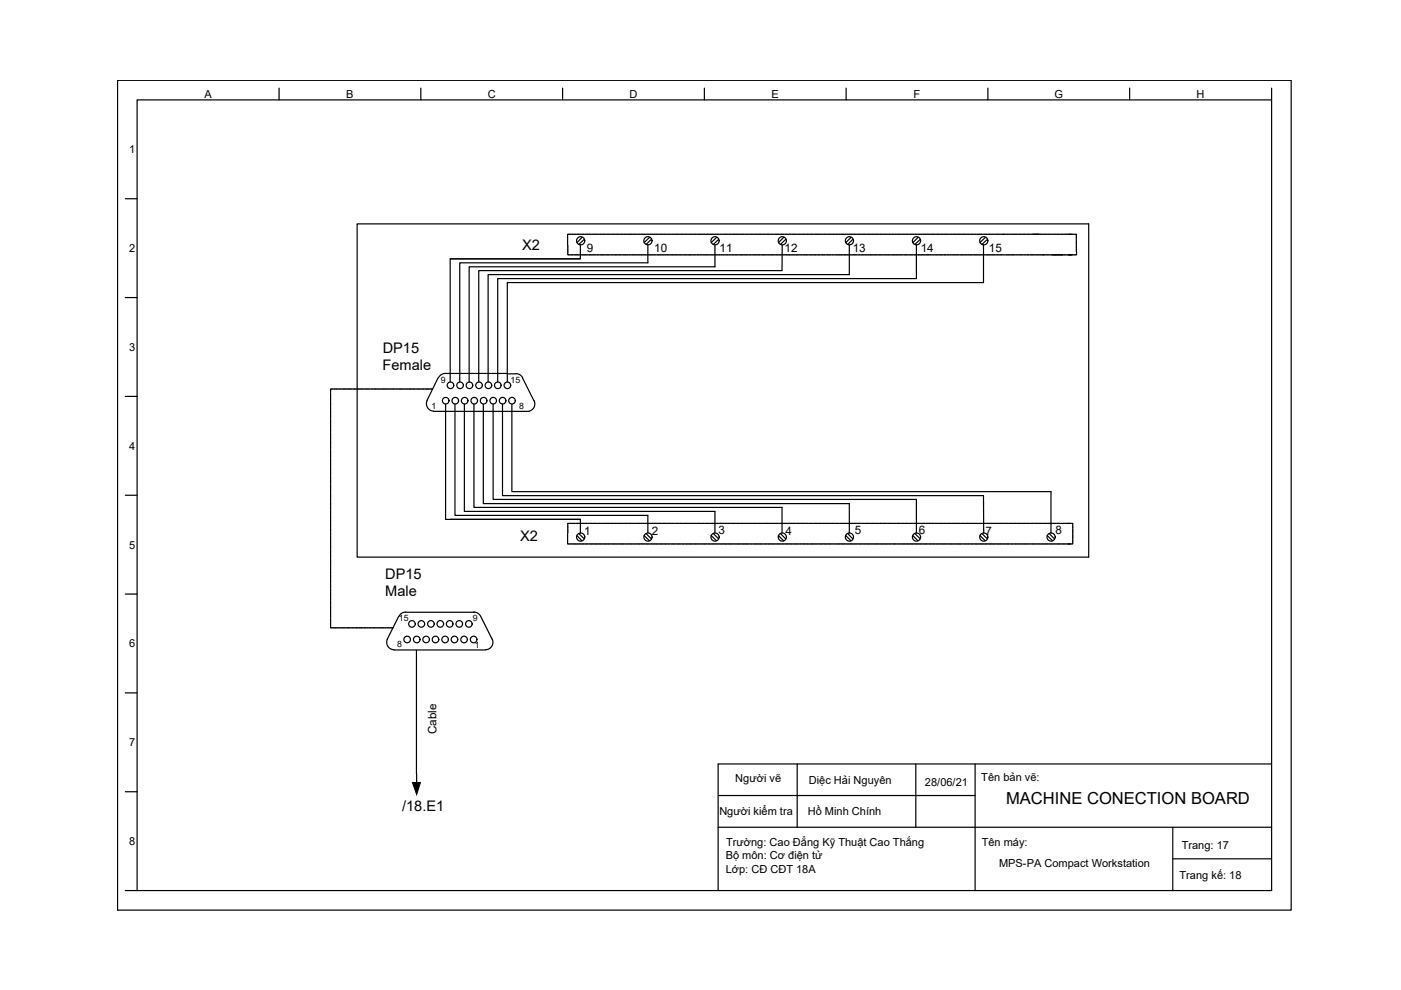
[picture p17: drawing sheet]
<svg xmlns="http://www.w3.org/2000/svg" width="297mm" height="210mm" viewBox="0 0 297 210" stroke-linecap="round" stroke-linejoin="round" font-family="sans-serif">
<defs><g id="words">
<text font-size="3.5" x="213.3" y="170.5">MACHINE CONECTION BOARD</text>
<g font-size="3.1">
<text x="110.7" y="53.1">X2</text>
<text x="81.1" y="74.9">DP15</text>
<text x="81.1" y="78.4">Female</text>
<text x="110.3" y="114.7">X2</text>
<text x="81.7" y="122.8">DP15</text>
<text x="81.7" y="126.3">Male</text>
<text x="85.2" y="171.9">/18.E1</text>
</g>
<g font-size="2.5">
<text x="124.4" y="53.4">9</text>
<text x="138.7" y="53.4">10</text>
<text x="152.6" y="53.4">11</text>
<text x="166.4" y="53.4">12</text>
<text x="180.8" y="53.4">13</text>
<text x="195.2" y="53.4">14</text>
<text x="209.7" y="53.4">15</text>
<text x="123.9" y="113.3">1</text>
<text x="138.2" y="113.3">2</text>
<text x="152.3" y="113.3">3</text>
<text x="166.6" y="113.3">4</text>
<text x="181.3" y="113.3">5</text>
<text x="194.8" y="113.3">6</text>
<text x="208.9" y="113.3">7</text>
<text x="223.8" y="113.3">8</text>
<text x="92.6" y="155.6" transform="rotate(-90 92.6 155.6)">Cable</text>
</g>
<g font-size="2.3">
<text x="43.3" y="20.8">A</text>
<text x="73.4" y="20.8">B</text>
<text x="103.4" y="20.8">C</text>
<text x="133.5" y="20.8">D</text>
<text x="163.6" y="20.8">E</text>
<text x="193.7" y="20.8">F</text>
<text x="223.6" y="20.8">G</text>
<text x="253.7" y="20.8">H</text>
<text x="27.4" y="32.5">1</text>
<text x="27.4" y="53.5">2</text>
<text x="27.4" y="74.4">3</text>
<text x="27.4" y="95.3">4</text>
<text x="27.4" y="116.3">5</text>
<text x="27.4" y="137.3">6</text>
<text x="27.4" y="158.2">7</text>
<text x="155.9" y="165.8">Người vẽ</text>
<text x="171.5" y="166.2">Diệc Hải Nguyên</text>
<text x="196.1" y="166.6">28/06/21</text>
<text x="208.1" y="165.5">Tên bản vẽ:</text>
<text x="152.5" y="172.9">Người kiểm tra</text>
<text x="171.3" y="172.9">Hồ Minh Chính</text>
<text x="27.4" y="179.2">8</text>
<text x="154" y="179.3">Trường: Cao Đẳng Kỹ Thuật Cao Thắng</text>
<text x="208.1" y="179.5">Tên máy:</text>
<text x="153.9" y="182.2">Bộ môn: Cơ điện tử</text>
<text x="153.9" y="185.1">Lớp: CĐ CĐT 18A</text>
<text x="211.8" y="183.8">MPS-PA Compact Workstation</text>
<text x="250.6" y="180.1">Trang: 17</text>
<text x="250.1" y="186.3">Trang kế: 18</text>
</g>
<g font-size="1.9">
<text x="93.5" y="81.3">9</text>
<text x="108.2" y="81.2">15</text>
<text x="91.5" y="86.8">1</text>
<text x="110.1" y="86.6">8</text>
<text x="84.6" y="131.7">15</text>
<text x="100.2" y="131.7">9</text>
<text x="84.2" y="137.2">8</text>
<text x="100.7" y="137.4">1</text>
</g>
</g></defs>
<!-- layer: 0 -->
<g fill="none" stroke="#000" stroke-width=".25">
<path d="M24.9 17h248.9v176h-248.9zM59.2 18.7v2.5M89.2 18.7v2.5M119.3 18.7v2.5M149.3 18.7v2.5M179.4 18.7v2.5M209.5 18.7v2.5M239.5 18.7v2.5M269.6 18.7v2.5M26.6 42.1h2.5M137.4 51.9v3.8M151.6 51.9v4.7"/>
<path d="M165.8 51.9v5.5M230.8 47.5v70.6M26.6 63.1h2.5M107.6 79.3h1.8M26.6 84h2.5M92 87.2h20.2M26.6 105h2.5M180.1 106.8v6.2M194.3 105.9v7.1M208.5 105.1l.1 7.9M26.6 126h2.5M83.6 137.8h19.3"/>
<path d="M86 129.8h14.6M26.6 146.9h2.5M26.6 167.9h2.5M152.3 175.4h117.3M152.3 168.7h54.4M169 162v13.4M194.2 162v13.4M206.7 162v26.8M248.7 175.4v13.4M269.6 162h-117.3v26.8M26.6 188.8h243v-167.6h-240.5v167.6M248.7 182.1h20.9"/>
</g>
<!-- layer: PDF31_Device Layer -->
<path d="M87.4 165.9h1.7l-.8 2.6z" fill="#000" stroke="#000" stroke-width=".21"/>
<!-- layer: PDF31_Main Layer -->
<g fill="none" stroke="#000" stroke-width=".25">
<path d="M95.4 54.9h27.6M120.3 51.9l.1 .1M120.3 50v.7M120.3 50.8v.1M120.3 50.9v.1M120.3 51.1v.6M120.3 51.7v.1M120.4 53.8v.2h.4M120.4 52v.6M120.4 52.7v.1M120.4 52.8v.9M120.9 54h.1"/>
<path d="M121 54h.4M121.1 49.7h-.8v.2M121.2 49.7h.2M121.5 54h.2M121.5 49.7h.2M121.8 49.7h.2M121.8 54h.9M122.1 49.7h.1M122.3 49.7h.5M122.8 54h.1M122.9 54h.3M122.9 49.7h.2"/>
<path d="M123 51.9v3h-27.6v26.1M123.2 54h.3M123.2 49.7h.3M123.5 54h.3M123.5 49.7h.3M123.9 54h.5M123.9 49.7h.1M124 49.7h.1M124.1 49.7h.6M124.5 54h.1M124.7 54h.1M124.8 54h.7"/>
<path d="M124.8 49.7h.1M125 49.7h.2M125.3 49.7h.2M125.5 49.7h.3M125.6 54h.7M125.9 49.7h.7M126.4 54h.1M126.5 54h.4M126.7 49.7h.2M127 54h.2M127 49.7h.5M127.3 54h.9"/>
<path d="M127.6 49.7h.1M127.8 49.7h.5M128.3 54h.1M128.4 54h.9M128.4 49.7h.1M128.6 49.7h.1M128.7 49.7h.3M129 49.7h.3M129.4 54h.2M129.4 49.7h.2M129.7 54h.2M129.7 49.7h.5"/>
<path d="M130 54h.1M130.2 54h.1M130.3 54h.5M130.3 49.7h.1M130.5 49.7h.8M130.9 54h.1M131.1 54h.7M131.4 49.7h.7M131.9 54h.1M132 54h.7M132.2 49.7h.1M132.3 49.7h.4"/>
<path d="M132.8 49.7h.2M132.8 54h.3M133.1 54h.3M133.1 49.7h.9M133.4 54h.3M133.8 54h.1M133.9 54h.7M134.1 49.7h.1M134.2 49.7h.6M134.7 54h.1M134.9 54h.2M134.9 49.7h.2"/>
<path d="M135.2 54h.5M135.2 49.7h.5M135.8 54h.5M135.8 49.7h.1M136 49.7h.8M136.4 54h.1M136.6 54h.2M136.9 54h.2M136.9 49.7h.2M137.2 54h.2M137.2 49.7h.4M137.4 55.7h-39.9v25.3"/>
<path d="M137.5 54h.1M137.7 54h.5M137.7 49.7h.1M137.8 49.7h.7M138.3 54h.1M138.5 54h.4M138.6 49.7h.3M138.9 54h.3M138.9 49.7h.3M139.2 49.7h.3M139.3 54h.8M139.6 49.7h.1"/>
<path d="M139.7 49.7h.6M140.2 54h.1M140.4 54h.2M140.4 49.7h.2M140.7 54h.5M140.7 49.7h.5M141.3 54h.5M141.3 49.7h.1M141.5 49.7h.1M141.6 49.7h.5M141.9 54h.1M142.1 54h.1"/>
<path d="M142.2 54h.7M142.2 49.7h.1M142.4 49.7h.2M142.7 49.7h.2M143 49.7h.2M143 54h.7M143.3 49.7h.7M143.8 54h.1M144 54h.7M144.1 49.7h.1M144.3 49.7h.7M144.8 54h.8"/>
<path d="M145.1 49.7h.1M145.2 49.7h.6M145.7 54h.1M145.9 54h.8M145.9 49.7h.1M146 49.7h.1M146.2 49.7h.2M146.5 49.7h.2M146.8 54h.3M146.8 49.7h.2M147.1 54h.4M147.1 49.7h.5"/>
<path d="M147.6 54h.1M147.7 54h.6M147.7 49.7h.1M147.9 49.7h.8M148.4 54h.1M148.5 54h.3M148.8 54h.6M148.8 49.7h.7M149.5 54h.7M149.6 49.7h.1M149.8 49.7h.4M150.2 49.7h.3"/>
<path d="M150.3 54h.2M150.6 54h.2M150.6 49.7h.8M150.9 54h.2M151.2 54h.1M151.4 54h.6M151.5 49.7h.1M151.6 56.6h-52.1v24.4M151.7 49.7h.5M152.1 54h.1M152.3 54h.3M152.3 49.7h.2"/>
<path d="M152.6 54h.3M152.6 49.7h.3M152.9 54h.2M152.9 49.7h.2M153.2 54h.6M153.2 49.7h.1M153.4 49.7h.1M153.5 49.7h.7M153.9 54h.1M154 54h.3M154.3 54h.3M154.3 49.7h.3"/>
<path d="M154.6 54h.3M154.6 49.7h.5M155 54h.1M155.1 54h.6M155.1 49.7h.1M155.3 49.7h.7M155.8 54h.1M155.9 54h.4M156.1 49.7h.2M156.4 54h.2M156.4 49.7h.2M156.7 49.7h.2"/>
<path d="M156.7 54h.9M157 49.7h.1M157.2 49.7h.5M157.6 54h.1M157.8 54h.9M157.8 49.7h.1M157.9 49.7h.1M158.1 49.7h.6M158.7 54h.6M158.7 49.7h.1M158.9 49.7h.1M159 49.7h.6"/>
<path d="M159.4 54h.1M159.5 54h.1M159.7 54h.7M159.7 49.7h.1M159.8 49.7h.3M160.1 49.7h.3M160.4 49.7h.3M160.5 54h.7M160.8 49.7h.7M161.3 54h.1M161.4 54h.7M161.6 49.7h.1"/>
<path d="M161.7 49.7h.7M162.2 54h.3M162.5 54h.6M162.5 49.7h.7M163.1 54h.1M163.3 54h.9M163.3 49.7h.1M163.4 49.7h.1M163.6 49.7h.3M163.9 49.7h.3M164.2 54h.3M164.2 49.7h.3"/>
<path d="M164.5 54h.5M164.5 49.7h.6M165 54h.1M165.2 54h.5M165.2 49.7h.1M165.3 49.7h.9M165.8 57.4h-64.3v23.6M165.8 54h.1M166 54h.2M166.3 54h.5M166.3 49.7h.7M166.9 54h.7"/>
<path d="M167.1 49.7h.1M167.2 49.7h.4M167.7 49.7h.2M167.7 54h.3M168 54h.3M168 49.7h.9M168.3 54h.3M168.6 54h.1M168.8 54h.7M168.9 49.7h.1M169.1 49.7h.6M169.6 54h.1"/>
<path d="M169.7 54h.3M169.7 49.7h.3M170 54h.3M170 49.7h.3M170.3 54h.3M170.3 49.7h.3M170.7 54h.5M170.7 49.7h.1M170.8 49.7h.1M171 49.7h.5M171.3 54h.1M171.5 54h.1"/>
<path d="M171.6 54h.7M171.6 49.7h.1M171.8 49.7h.7M172.4 54h.1M172.6 54h.5M172.6 49.7h.1M172.7 49.7h.7M173.2 54h.1M173.3 54h.5M173.5 49.7h.3M173.8 54h.3M173.8 49.7h.3"/>
<path d="M174.1 49.7h.3M174.1 54h.9M174.4 49.7h.1M174.6 49.7h.6M175.1 54h.1M175.2 54h.9M175.2 49.7h.1M175.4 49.7h.1M175.5 49.7h.6M176.2 54h.5M176.2 49.7h.2M176.5 49.7h.5"/>
<path d="M176.8 54h.1M177 54h.1M177.1 54h.7M177.1 49.7h.1M177.3 49.7h.2M177.6 49.7h.2M177.9 49.7h.2M177.9 54h.7M178.2 49.7h.7M178.7 54h.1M178.8 54h.8M179 49.7h.1"/>
<path d="M179.1 49.7h.8M179.6 54h.3M179.9 54h.6M179.9 49.7h.9M180.1 58.2h-76.6v22.8M180.6 54h.1M180.7 54h.9M180.9 49.7h.1M181 49.7h.3M181.3 49.7h.3M181.7 54h.2M181.7 49.7h.2"/>
<path d="M182 54h.4M182 49.7h.5M182.5 54h.1M182.6 54h.6M182.6 49.7h.1M182.8 49.7h.8M183.2 54h.1M183.4 54h.3M183.7 54h.3M183.7 49.7h.3M184 54h.3M184 49.7h.4"/>
<path d="M184.3 54h.8M184.5 49.7h.1M184.6 49.7h.8M185.2 54h.1M185.3 54h.7M185.4 49.7h.9M186.1 54h.1M186.3 54h.6M186.4 49.7h.1M186.5 49.7h.6M187 54h.1M187.2 54h.2"/>
<path d="M187.2 49.7h.2M187.5 54h.2M187.5 49.7h.2M187.8 54h.2M187.8 49.7h.2M188.1 54h.6M188.1 49.7h.1M188.3 49.7h.1M188.4 49.7h.6M188.8 54h.1M188.9 54h.1M189 54h.8"/>
<path d="M189 49.7h.1M189.2 49.7h.6M189.8 49.7h.3M189.9 54h.7M190.1 49.7h.8M190.7 54h.1M190.8 54h.4M191 49.7h.2M191.2 54h.3M191.2 49.7h.3M191.5 49.7h.3M191.6 54h.8"/>
<path d="M191.9 49.7h.1M192.1 49.7h.5M192.5 54h.1M192.7 54h.8M192.7 49.7h.1M192.8 49.7h.1M193 49.7h.5M193.6 54h.6M193.6 49.7h.2M193.9 49.7h.6M194.3 54h.1M194.3 59.1h-88.8v21.9"/>
<path d="M194.4 54h.1M194.5 54h.8M194.5 49.7h.1M194.7 49.7h.3M195 49.7h.3M195.3 49.7h.3M195.4 54h.7M195.7 49.7h.7M196.2 54h.1M196.3 54h.7M196.5 49.7h.1M196.6 49.7h.4"/>
<path d="M197 49.7h.3M197.1 54h.2M197.4 54h.2M197.4 49.7h.8M197.7 54h.2M198 54h.1M198.2 54h.7M198.3 49.7h.1M198.5 49.7h.5M199 54h.1M199.1 54h.7M199.1 49.7h.2"/>
<path d="M199.4 49.7h.6M199.9 54h.1M200.1 54h.5M200.1 49.7h.1M200.2 49.7h.9M200.7 54h.1M200.9 54h.2M201.2 54h.2M201.2 49.7h.2M201.5 54h.2M201.5 49.7h.4M201.8 54h.1"/>
<path d="M202 54h.5M202 49.7h.1M202.1 49.7h.7M202.6 54h.1M202.7 54h.7M202.9 49.7h.5M203.5 49.7h.2M203.5 54h.9M203.8 49.7h.1M204 49.7h.5M204.5 54h.1M204.6 54h.3"/>
<path d="M204.6 49.7h.2M204.9 54h.3M204.9 49.7h.3M205.2 54h.3M205.2 49.7h.3M205.6 54h.5M205.6 49.7h.1M205.7 49.7h.1M205.9 49.7h.5M206.2 54h.1M206.4 54h.1M206.5 54h.7"/>
<path d="M206.5 49.7h.1M206.7 49.7h.5M207.2 49.7h.3M207.3 54h.7M207.6 49.7h.7M208.1 54h.1M208.2 54h.4M208.4 49.7h.1M208.5 59.9h-100.9v21.1M208.5 49.7h.1M208.7 54h.2M208.7 49.7h.2"/>
<path d="M209 49.7h.2M209 54h.9M209.3 49.7h.1M209.5 49.7h.5M210 54h.1M210.1 54h.9M210.1 49.7h.1M210.3 49.7h.1M210.4 49.7h.3M210.7 49.7h.3M211.1 54h.5M211.1 49.7h.2"/>
<path d="M211.4 49.7h.5M211.7 54h.1M211.9 54h.1M212 54h.5M212 49.7h.1M212.2 49.7h.7M212.6 54h.1M212.8 54h.1M212.9 54h.3M213 49.7h.1M213.1 49.7h.1M213.3 54h.8"/>
<path d="M213.3 49.7h.5M213.9 49.7h.1M214.1 49.7h.2M214.2 54h.1M214.4 49.7h.2M214.4 54h.8M214.7 49.7h.2M215 49.7h.7M215.3 54h.5M215.8 49.7h.3M215.9 54h.1M216.1 49.7h.3"/>
<path d="M216.1 54h.1M216.2 54h.6M216.4 49.7h.2M216.7 49.7h.1M216.9 54h.1M216.9 49.7h.6M217 54h.1M217.2 54h.3M217.5 54h.1M217.5 49.7h.1M217.7 54h.4M217.7 49.7h.1"/>
<path d="M217.8 49.7h.3M218.1 54h.3M218.1 49.7h.3M218.5 54h.8M218.5 49.7h.2M218.8 49.7h.9M219.4 54h.1M219.6 54h.5M219.6 49.7h1.4M220.2 54h.2M220.5 54h.6M221.1 49.7h.1"/>
<path d="M221.1 54h.3M221.2 49.7h.7M221.5 54h.1M221.7 54h.7M222 49.7h.1M222.2 49.7h.7M222.4 54h.1M222.6 54h2.2M223 49.7h.2M223.3 49.7h.2M223.5 49.7h.3M223.9 49.7h.1"/>
<path d="M224.1 49.7h.5M224.6 54h.3M224.7 49.7h.1M224.8 49.7h.1M224.9 54h.2M224.9 54h.5M225 49.7h.2M225.3 49.7h.2M225.5 54h.5M225.6 49.7h1M226.1 54h.1M226.3 54h1.1"/>
<path d="M226.6 54h.3M226.6 49.7h1M227.5 54h.1M227.7 54h.3M227.7 49.7h.1M227.8 49.7h.1M228 49.7h.1M228.1 49.7h.1v.2M228.2 52v.6M228.2 50v.7M228.2 50.8v.1M228.2 50.9v.1"/>
<path d="M228.2 51.1v.6M228.2 51.7v.3M228.2 52.7v.1M228.2 52.8v.4M228.2 53.3v.1M228.2 53.8v.2h-.1M228.2 53.4v.3M94.3 79.2h13.3M94.4 79.2l-1 .3-.4 .6M109.4 79.2l1 .4 .4 .5M70.1 86.2v.3M70.1 88v.5"/>
<path d="M70.1 90v.3M70.1 92v.3M70.1 93.5v.5M70.1 95.8v.3M70.1 97.3v.5M70.1 83.3h.1M70.1 83.4v.7M70.1 84.2v.9M70.1 85.1v.1M70.1 85.3v.9M70.1 86.5v.3M70.1 86.9v.1"/>
<path d="M70.1 87.1h.1M70.1 87.2v.5M70.1 87.8v.1M70.1 88.6v.1M70.1 88.8h.1M70.1 88.9v.7M70.1 89.7v.3M70.1 90.3v.3M70.1 90.6v.1M70.1 90.8v.7M70.1 91.6v.1M70.1 91.8v.2"/>
<path d="M70.1 92.3v.3M70.1 92.7v.5M70.1 93.3v.1M70.1 94.1v.2M70.1 94.4v.1M70.1 94.6v.5M70.1 95.2v.1M70.1 95.3v.5M70.1 96.2v.8M70.1 97.1v.1M70.1 97.8v.3M70.1 98.2v.7"/>
<path d="M70.1 99h.1M70.1 99.1v.7M70.1 99.9v.7M70.2 82.5h-.1v.7M70.3 82.5h.2M70.6 82.5h.2M70.9 82.5h.7M71.7 82.5h.1M71.8 82.5h.1M72 82.5h.2M72.3 82.5h.2M72.6 82.5h.9"/>
<path d="M73.6 82.5h.1M73.7 82.5h.9M74.7 82.5h.2M75 82.5h.4M75.5 82.5h.1M75.6 82.5h.7M76.4 82.5h.7M77.2 82.5h.1M77.3 82.5h.1M77.5 82.5h.5M78.1 82.5h.2M78.4 82.5h.3"/>
<path d="M78.7 82.5h.3M79.1 82.5h.1M79.2 82.5h.7M80 82.5h.1M80.2 82.5h.2M80.5 82.5h.2M80.8 82.5h.2M81.1 82.5h.7M81.9 82.5h.3M82.2 82.5h.5M82.8 82.5h.1M83 82.5h.6"/>
<path d="M83.6 82.5h.1M83.8 82.5h.1M83.9 82.5h.3M84.2 82.5h.3M84.6 82.5h.8M85.5 82.5h.1M85.7 82.5h.2M86 82.5h.5M86.6 82.5h.7M87.4 82.5h.1M87.5 82.5h.5M88 82.5h.3"/>
<path d="M88.3 82.5h.8M89.1 82.5h.1M89.3 82.5h.1M89.4 82.5h.6M90.1 82.5h.8M90.6 84.9a1.59 1.59 0 0 0 1.4 2.3M91 82.5h.1M91.2 82.5h.5M92.9 80.1l-2.4 4.8M96.5 85.7v23.6h40.9M98.5 85.7v22.7h53.1M100.5 85.7v21.9h65.3"/>
<path d="M102.5 85.7v21.1h77.6M104.5 85.7v20.2h89.8M106.5 85.7v19.4h102M108.5 85.7v18.5h114.3M110.8 80.1l2.4 4.8M113.2 84.9a1.59 1.59 0 0 1-1 2.3M70.1 103.7v.2M70.1 105.7v.3M70.1 107.5v.2M70.1 109.5v.2M70.1 110.9v.6M70.1 113.3v.2"/>
<path d="M70.1 114.7v.5M70.1 117v.3M70.1 119.1v.2M70.1 100.7v.1M70.1 100.9h.1M70.1 101v.6M70.1 101.7v.8M70.1 102.6v.1M70.1 102.8v.8M70.1 104v.4M70.1 104.5h.1M70.1 104.6v.7"/>
<path d="M70.1 105.4v.3M70.1 106v.1M70.1 106.2v.1M70.1 106.4h.1M70.1 106.5v.6M70.1 107.2v.2M70.1 107.8v.2M70.1 108.1v.1M70.1 108.3v.6M70.1 109v.1M70.1 109.2v.2M70.1 109.8v.2"/>
<path d="M70.1 110.1v.7M70.1 111.5v.3M70.1 111.9h.1M70.1 112v.6M70.1 112.7h.1M70.1 112.8v.1M70.1 113v.2M70.1 113.6v.2M70.1 113.9v.5M70.1 114.5v.1M70.1 115.3v.2M70.1 115.6v.7"/>
<path d="M70.1 116.4v.1M70.1 116.6v.4M70.1 117.4v.8M70.1 118.3v.1M70.1 118.5v.5M70.1 119.3v.7M94.5 110.1h28.5h-27.6M120.3 114.3v.7M120.3 115.2l.1 .1M120.3 113.2v.1M120.3 113.3v.9M120.3 115.1h.1"/>
<path d="M120.4 111.9v.3M120.4 111.1v.1M120.4 111.3v.1M120.4 111.4v.1M120.4 111.6v.3M120.4 112.2v.8M120.4 113l-.1 .1M120.5 111l-.1 .1M120.5 111h.6M120.5 115.3h.3M120.8 115.3h.3M121.1 115.3h.3"/>
<path d="M121.1 111h.3M121.4 111h.5M121.4 115.3h.8M121.9 111h.1M122.1 111h.4M122.2 115.3h.3M122.5 111h.3M122.5 115.3h.6M122.9 111h.8M123.2 115.3h.1M123.3 115.3h.6M123.8 111h.1"/>
<path d="M124 111h.5M124 115.3h.1M124.1 115.3h.4M124.6 115.3h.2M124.6 111h.2M124.9 111h.3M124.9 115.3h.9M125.2 111h.3M125.5 111h.1M125.7 111h.1M125.8 111h.6M125.8 115.3h.1"/>
<path d="M126 115.3h.9M126.5 111h.1M126.6 111h.3M126.9 111h.5M126.9 115.3h.8M127.5 111h.1M127.6 111h.7M127.7 115.3h.1M127.9 115.3h.7M128.4 111h.2M128.7 111h.2M128.7 115.3h.7"/>
<path d="M129 111h.2M129.3 111h.1M129.5 111h.5M129.5 115.3h.1M129.6 115.3h.1M129.8 115.3h.5M130.1 111h.1M130.2 111h.1M130.4 111h.3M130.4 115.3h.3M130.7 111h.3M130.7 115.3h.3"/>
<path d="M131 115.3h.3M131 111h.1M131.2 111h.1M131.3 111h.6M131.3 115.3h.1M131.5 115.3h.9M132 111h.1M132.2 111h.2M132.4 111h.6M132.4 115.3h.8M133.1 111h.7M133.3 115.3h.1"/>
<path d="M133.4 115.3h.5M133.9 111h.1M134 111h.4M134 115.3h.1M134.2 115.3h.2M134.5 111h.2M134.5 115.3h.2M134.8 115.3h.2M134.8 111h.9M135.1 115.3h.1M135.3 115.3h.5M135.7 111h.1"/>
<path d="M135.9 111h.3M135.9 115.3h.3M136.2 111h.3M136.2 115.3h.6M136.6 111h.2M136.8 111h.6M136.8 115.3h.1M137 115.3h.7M137.5 111h.1M137.7 111h.8M137.8 115.3h.1M138 115.3h.2"/>
<path d="M138.2 115.3h.3M138.5 115.3h.3M138.6 111h.2M138.9 111h.4M138.9 115.3h.7M139.4 111h.1M139.5 111h.7M139.7 115.3h.1M139.8 115.3h.7M140.3 111h.9M140.6 115.3h.1M140.8 115.3h.5"/>
<path d="M141.3 111h.1M141.4 111h.6M141.4 115.3h.1M141.5 115.3h.1M141.7 115.3h.3M142 115.3h.3M142.1 111h.2M142.4 111h.2M142.4 115.3h.8M142.6 111h.3M143 111h.1M143.2 111h.1"/>
<path d="M143.3 111h.5M143.3 115.3h.1M143.5 115.3h.8M143.9 111h.1M144.1 111h.2M144.4 111h.2M144.4 115.3h.2M144.7 111h.1M144.7 115.3h.4M144.9 111h.1M145 111h.7M145.2 115.3h.1"/>
<path d="M145.3 115.3h.7M145.8 111h.3M146.1 111h.6M146.1 115.3h.7M146.8 111h.1M146.9 111h.6M146.9 115.3h.1M147.1 115.3h.1M147.2 115.3h.6M147.6 111h.1M147.7 111h.1M147.9 111h.2"/>
<path d="M147.9 115.3h.2M148.2 111h.2M148.2 115.3h.2M148.4 115.3h.3M148.5 111h.2M148.8 111h.5M148.8 115.3h.1M149 115.3h.8M149.4 111h.1M149.6 111h.2M149.9 111h.5M149.9 115.3h.7"/>
<path d="M150.5 111h.7M150.7 115.3h.1M150.8 115.3h.6M151.3 111h.1M151.5 111h.4M151.5 115.3h.1M151.6 115.3h.3M151.9 111h.3M151.9 115.3h.3M152.2 115.3h.3M152.3 111h.8M152.6 115.3h.1"/>
<path d="M152.7 115.3h.6M153.2 111h.1M153.4 111h.5M153.4 115.3h.1M153.5 115.3h.7M154 111h.2M154.3 111h.5M154.3 115.3h.1M154.5 115.3h.6M154.9 111h.1M155.1 111h.8M155.2 115.3h.1"/>
<path d="M155.4 115.3h.2M155.7 115.3h.2M156 115.3h.2M156 111h.3M156.3 111h.4M156.3 115.3h.7M156.8 111h.1M157 111h.7M157.1 115.3h.1M157.3 115.3h.7M157.8 111h.2M158.1 111h.2"/>
<path d="M158.1 115.3h.7M158.4 111h.2M158.7 111h.1M158.9 111h.5M158.9 115.3h.1M159 115.3h.1M159.2 115.3h.5M159.5 111h.2M159.8 111h.5M159.8 115.3h.8M160.4 111h.1M160.6 111h.1"/>
<path d="M160.7 111h.6M160.7 115.3h.1M160.9 115.3h.8M161.4 111h.1M161.5 111h.3M161.8 111h.3M161.8 115.3h.3M162.1 111h.3M162.1 115.3h.4M162.5 111h.7M162.6 115.3h.1M162.8 115.3h.7"/>
<path d="M163.3 111h.2M163.6 111h.5M163.6 115.3h.7M164.2 111h.1M164.4 111h.5M164.4 115.3h.1M164.5 115.3h.1M164.7 115.3h.5M165 111h.1M165.1 111h.1M165.3 111h.3M165.3 115.3h.3"/>
<path d="M165.6 111h.2M165.6 115.3h.2M165.9 115.3h.2M165.9 111h.2M166.2 111h.6M166.2 115.3h.1M166.4 115.3h.7M166.9 111h.1M167 111h.9M167.2 115.3h.1M167.3 115.3h.7M168 111h.7"/>
<path d="M168.1 115.3h.1M168.3 115.3h.7M168.8 111h.1M168.9 111h.4M169.1 115.3h.2M169.4 111h.2M169.4 115.3h.2M169.7 115.3h.2M169.7 111h.8M170 115.3h.1M170.2 115.3h.5M170.6 111h.1"/>
<path d="M170.8 111h.6M170.8 115.3h.1M170.9 115.3h.5M171.4 115.3h.2M171.4 111h.2M171.7 111h.3M171.7 115.3h.9M172 111h.3M172.4 111h.1M172.5 111h.9M172.7 115.3h.1M172.8 115.3h.3"/>
<path d="M173.1 115.3h.3M173.4 115.3h.3M173.5 111h.2M173.8 111h.4M173.8 115.3h.7M174.3 111h.1M174.4 111h.7M174.6 115.3h.1M174.7 115.3h.7M175.2 111h.3M175.5 111h.3M175.5 115.3h.7"/>
<path d="M175.8 111h.3M176.1 111h.1M176.3 111h.6M176.3 115.3h.1M176.4 115.3h.1M176.6 115.3h.6M176.9 111h.3M177.2 111h.6M177.2 115.3h.9M177.9 111h.1M178 111h.1M178.2 111h.5"/>
<path d="M178.2 115.3h.1M178.3 115.3h.9M178.8 111h.1M179 111h.2M179.3 111h.2M179.3 115.3h.2M179.6 111h.2M179.6 115.3h.4M179.9 111h.7M180.1 115.3h.1M180.2 115.3h.5M180.7 111h.1"/>
<path d="M180.8 111h.8M180.8 115.3h.1M181 115.3h.7M181.6 111h.1M181.8 111h.6M181.8 115.3h.1M181.9 115.3h.1M182.1 115.3h.6M182.4 111h.1M182.6 111h.1M182.7 111h.3M182.7 115.3h.3"/>
<path d="M183 111h.3M183 115.3h.3M183.3 115.3h.3M183.4 111h.2M183.7 111h.5M183.7 115.3h.1M183.8 115.3h.7M184.3 111h.1M184.5 111h.8M184.6 115.3h.1M184.8 115.3h.2M185.1 115.3h.2"/>
<path d="M185.4 115.3h.2M185.4 111h.7M185.7 115.3h.7M186.2 111h.1M186.3 111h.5M186.5 115.3h.3M186.8 111h.3M186.8 115.3h.3M187.1 115.3h.3M187.1 111h.9M187.4 115.3h.1M187.6 115.3h.6"/>
<path d="M188.1 111h.1M188.2 111h.6M188.2 115.3h.1M188.4 115.3h.4M188.8 115.3h.3M188.9 111h.2M189.2 111h.2M189.2 115.3h.8M189.5 111h.2M189.8 111h.1M190 111h.1M190.1 111h.7"/>
<path d="M190.1 115.3h.1M190.3 115.3h.5M190.9 115.3h.2M190.9 111h.7M191.2 115.3h.7M191.7 111h.1M191.8 111h.8M192 115.3h.1M192.1 115.3h.8M192.6 111h.3M192.9 111h.3M192.9 115.3h.8"/>
<path d="M193.2 111h.3M193.6 111h.1M193.7 111h.6M193.7 115.3h.1M193.9 115.3h.1M194 115.3h.6M194.4 111h.1M194.5 111h.1M194.7 111h.5M194.7 115.3h.8M195.3 111h.1M195.5 111h.1"/>
<path d="M195.6 111h.6M195.6 115.3h.1M195.8 115.3h.8M196.2 111h.1M196.4 111h.3M196.7 111h.3M196.7 115.3h.3M197 111h.3M197 115.3h.4M197.3 111h.8M197.5 115.3h.1M197.6 115.3h.6"/>
<path d="M198.1 111h.1M198.3 111h.7M198.3 115.3h.1M198.4 115.3h.6M199 115.3h.3M199.1 111h.7M199.4 115.3h.1M199.5 115.3h.6M199.9 111h.1M200 111h.1M200.2 111h.2M200.2 115.3h.2"/>
<path d="M200.5 111h.2M200.5 115.3h.2M200.8 115.3h.2M200.8 111h.2M201.1 111h.6M201.1 115.3h.1M201.3 115.3h.7M201.7 111h.1M201.9 111h.9M202 115.3h.1M202.2 115.3h.3M202.5 115.3h.3"/>
<path d="M202.8 115.3h.3M202.8 111h.3M203.1 111h.5M203.1 115.3h.8M203.7 111h.1M203.8 111h.7M203.9 115.3h.1M204.1 115.3h.4M204.5 115.3h.3M204.6 111h.8M204.9 115.3h.1M205 115.3h.6"/>
<path d="M205.5 111h.1M205.7 111h.5M205.7 115.3h.1M205.8 115.3h.4M206.3 115.3h.2M206.3 111h.2M206.6 111h.3M206.6 115.3h.9M206.9 111h.3M207.2 111h.1M207.4 111h.1M207.5 111h.6"/>
<path d="M207.5 115.3h.1M207.7 115.3h.9M208.2 111h.1M208.4 111h.7M208.6 115.3h.8M209.2 111h.1M209.3 111h.7M209.5 115.3h.1M209.6 115.3h.7M210.1 111h.2M210.4 111h.2M210.4 115.3h.7"/>
<path d="M210.7 111h.2M211 111h.1M211.2 111h.5M211.2 115.3h.1M211.3 115.3h.1M211.5 115.3h.5M211.8 111h.1M211.9 111h.1M212.1 111h.6M212.1 115.3h.6M212.7 115.3h.3M212.8 111h.2"/>
<path d="M213 111h.6M213 115.3h.1M213.2 115.3h.9M213.7 111h.1M213.9 111h.2M214.2 111h.2M214.2 115.3h.2M214.4 111h.3M214.4 115.3h.5M214.8 111h.7M215 115.3h.1M215.1 115.3h.5"/>
<path d="M215.6 111h.1M215.7 111h.4M215.7 115.3h.1M215.9 115.3h.2M216.2 111h.2M216.2 115.3h.2M216.5 115.3h.2M216.5 111h.9M216.8 115.3h.1M217 115.3h.5M217.5 111h.1M217.6 111h.3"/>
<path d="M217.6 115.3h.1M217.7 115.3h.2M217.9 111h.3M217.9 115.3h.3M218.2 115.3h.3M218.3 111h.2M218.6 111h.5M218.6 115.3h.1M218.7 115.3h.7M219.2 111h.1M219.4 111h.8M219.5 115.3h.1"/>
<path d="M219.7 115.3h.2M219.9 115.3h.3M220.2 115.3h.3M220.3 111h.2M220.6 111h.4M220.6 115.3h.7M221.1 111h.1M221.2 111h.7M221.4 115.3h.1M221.5 115.3h.7M222 111h.9M222.3 115.3h.1"/>
<path d="M222.5 115.3h.5M223 111h.1M223.1 111h.6M223.1 115.3h.1M223.3 115.3h.1M223.4 115.3h.3M223.7 115.3h.3M223.8 111h.2M224.1 111h.2M224.1 115.3h.8M224.4 111h.2M224.7 111h.1"/>
<path d="M224.9 111h.1M225 111h.5M225 115.3h.1M225.2 115.3h.8M225.6 111h.1M225.8 111h.5M226.1 115.3h.2M226.4 111h.1M226.4 115.3h.9M226.4 111h.2M226.6 111h.4M227.1 111h.1"/>
<path d="M227.2 111h.1M227.4 111v.1M227.4 115.2v.1M227.4 114.3v.7M227.4 111.9v.3M227.4 111.1v.1M227.4 111.3v.1M227.4 111.4v.1M227.4 111.6v.3M227.4 112.2v.9M227.4 113.2v.1M227.4 113.3v.9"/>
<path d="M227.4 115.1h.1M70.1 133l.1 .1M70.1 132.1v.2M70.1 129.7v.2M70.1 127.9v.3M70.1 125.9v.3M70.1 123.9v.2M70.1 121.8v.6M70.1 120.1v.3M70.1 120.4v.4M70.1 120.9v.1M70.1 121v.8"/>
<path d="M70.1 122.4v.3M70.1 122.8v.1M70.1 123v.5M70.1 123.6h.1M70.1 123.7v.1M70.1 124.2v.2M70.1 124.5v.1M70.1 124.7h.1M70.1 124.8v.6M70.1 125.4v.1M70.1 125.6v.3M70.1 126.2v.3"/>
<path d="M70.1 126.5v.8M70.1 127.4h.1M70.1 127.5v.4M70.1 128.3v.1M70.1 128.5v.6M70.1 129.2v.1M70.1 129.4v.2M70.1 130v.2M70.1 130.3v.6M70.1 131h.1M70.1 131.1v.1M70.1 131.2v.8"/>
<path d="M70.1 132.3v.5M70.1 132.9h.1M70.2 133.1h.3M70.6 133.1h.8M71.5 133.1h.1M71.7 133.1h.5M72.3 133.1h.2M72.6 133.1h.5M73.2 133.1h.1M73.4 133.1h.1M73.5 133.1h.7M74.3 133.1h.3"/>
<path d="M74.6 133.1h.4M75.1 133.1h.1M75.3 133.1h.7M76.1 133.1h.8M77 133.1h.1M77.2 133.1h.5M77.8 133.1h.2M78.1 133.1h.2M78.4 133.1h.2M78.7 133.1h.1M78.9 133.1h.1M79 133.1h.6"/>
<path d="M79.7 133.1h.1M79.8 133.1h.3M80.1 133.1h.3M80.4 133.1h.3M80.8 133.1h.7M81.6 133.1h.5M82.2 135.5a1.59 1.59 0 0 0 1.4 2.3M82.2 133.1h.2M82.5 133.1h.1M82.7 133.1h.6M84.5 130.7l-2.4 4.8M86 129.8l-.7 .1-.7 .7"/>
<path d="M100.5 129.8l.9 .3 .5 .5M101.9 130.7l2.4 4.8M104.3 135.5a1.59 1.59 0 0 1-1.4 2.3"/>
<circle cx="94.5" cy="85" r=".7"/>
<circle cx="95.5" cy="81.7" r=".7"/>
<circle cx="96.5" cy="85" r=".7"/>
<circle cx="97.5" cy="81.7" r=".7"/>
<circle cx="98.5" cy="85" r=".7"/>
<circle cx="99.5" cy="81.7" r=".7"/>
<circle cx="100.5" cy="85" r=".7"/>
<circle cx="101.6" cy="81.7" r=".7"/>
<circle cx="102.5" cy="85" r=".7"/>
<circle cx="103.6" cy="81.7" r=".7"/>
<circle cx="104.6" cy="85" r=".7"/>
<circle cx="105.5" cy="81.7" r=".7"/>
<circle cx="106.6" cy="85" r=".7"/>
<circle cx="107.6" cy="81.7" r=".7"/>
<circle cx="108.5" cy="85" r=".7"/>
<circle cx="86.3" cy="135.6" r=".7"/>
<circle cx="87.3" cy="132.3" r=".7"/>
<circle cx="88.4" cy="135.6" r=".7"/>
<circle cx="89.3" cy="132.3" r=".7"/>
<circle cx="90.3" cy="135.6" r=".7"/>
<circle cx="91.4" cy="132.3" r=".7"/>
<circle cx="92.3" cy="135.6" r=".7"/>
<circle cx="93.4" cy="132.3" r=".7"/>
<circle cx="94.4" cy="135.6" r=".7"/>
<circle cx="95.3" cy="132.3" r=".7"/>
<circle cx="96.4" cy="135.6" r=".7"/>
<circle cx="97.4" cy="132.3" r=".7"/>
<circle cx="98.4" cy="135.6" r=".7"/>
<circle cx="99.4" cy="132.3" r=".7"/>
<circle cx="100.4" cy="135.6" r=".7"/>
</g>
<!-- layer: PDF31_PSYMS -->
<path d="M180.1 51.9v6.3M194.3 51.9v7.2M208.5 51.9v8M94.5 85.7v24.4M123 110.1v2.9M137.4 109.3v3.7M151.6 108.4v4.6M165.8 107.6v5.4M222.8 104.2v8.8M88.3 137.9v26.2" fill="none" stroke="#000" stroke-width=".25"/>
<!-- layer: PDF31_Device Layer -->
<g fill="none" stroke="#000" stroke-width=".25">
<path d="M123.4 50.3l-1.1 1.1M123.9 50.8l-1.2 1M137.7 50.3l-1.1 1.1M138.1 50.8l-1.1 1M151.9 50.3l-1.1 1.1M152.3 50.8l-1.1 1M166.1 50.3l-1.1 1.1M166.6 50.8l-1.1 1M180.4 50.3l-1.1 1.1M180.8 50.8l-1.1 1M194.6 50.3l-1.1 1.1M195.1 50.8l-1.1 1"/>
<path d="M208.9 50.3l-1.1 1.1M209.3 50.8l-1.1 1M122.3 113.6l1.1 1.1M122.7 113.1l1.2 1.1M136.6 113.6l1.1 1.1M137 113.1l1.1 1.1M150.8 113.6l1.1 1.1M151.2 113.1l1.1 1.1M165 113.6l1.1 1.1M165.5 113.1l1.1 1.1M179.3 113.6l1.1 1.1M179.7 113.1l1.1 1.1"/>
<path d="M193.5 113.6l1.1 1.1M194 113.1l1.1 1.1M207.8 113.6l1.1 1.1M208.2 113.1l1.1 1.1M222 113.6l1.2 1.1M222.4 113.1l1.1 1.1M88.3 164.1v4.1"/>
<circle cx="123.1" cy="51" r=".87"/>
<circle cx="137.4" cy="51" r=".87"/>
<circle cx="151.6" cy="51" r=".87"/>
<circle cx="165.9" cy="51" r=".87"/>
<circle cx="180.1" cy="51" r=".87"/>
<circle cx="194.3" cy="51" r=".87"/>
<circle cx="208.6" cy="51" r=".87"/>
<circle cx="123.1" cy="113.9" r=".87"/>
<circle cx="137.4" cy="113.9" r=".87"/>
<circle cx="151.6" cy="113.9" r=".87"/>
<circle cx="165.9" cy="113.9" r=".87"/>
<circle cx="180.1" cy="113.9" r=".87"/>
<circle cx="194.3" cy="113.9" r=".87"/>
<circle cx="208.6" cy="113.9" r=".87"/>
<circle cx="222.8" cy="113.9" r=".87"/>
</g>
<!-- layer: PDF31_nhat -->
<path d="M230.8 47.5h-155.1v70.6h155.1" fill="none" stroke="#000" stroke-width=".25"/>
<use href="#words"/>
</svg>
